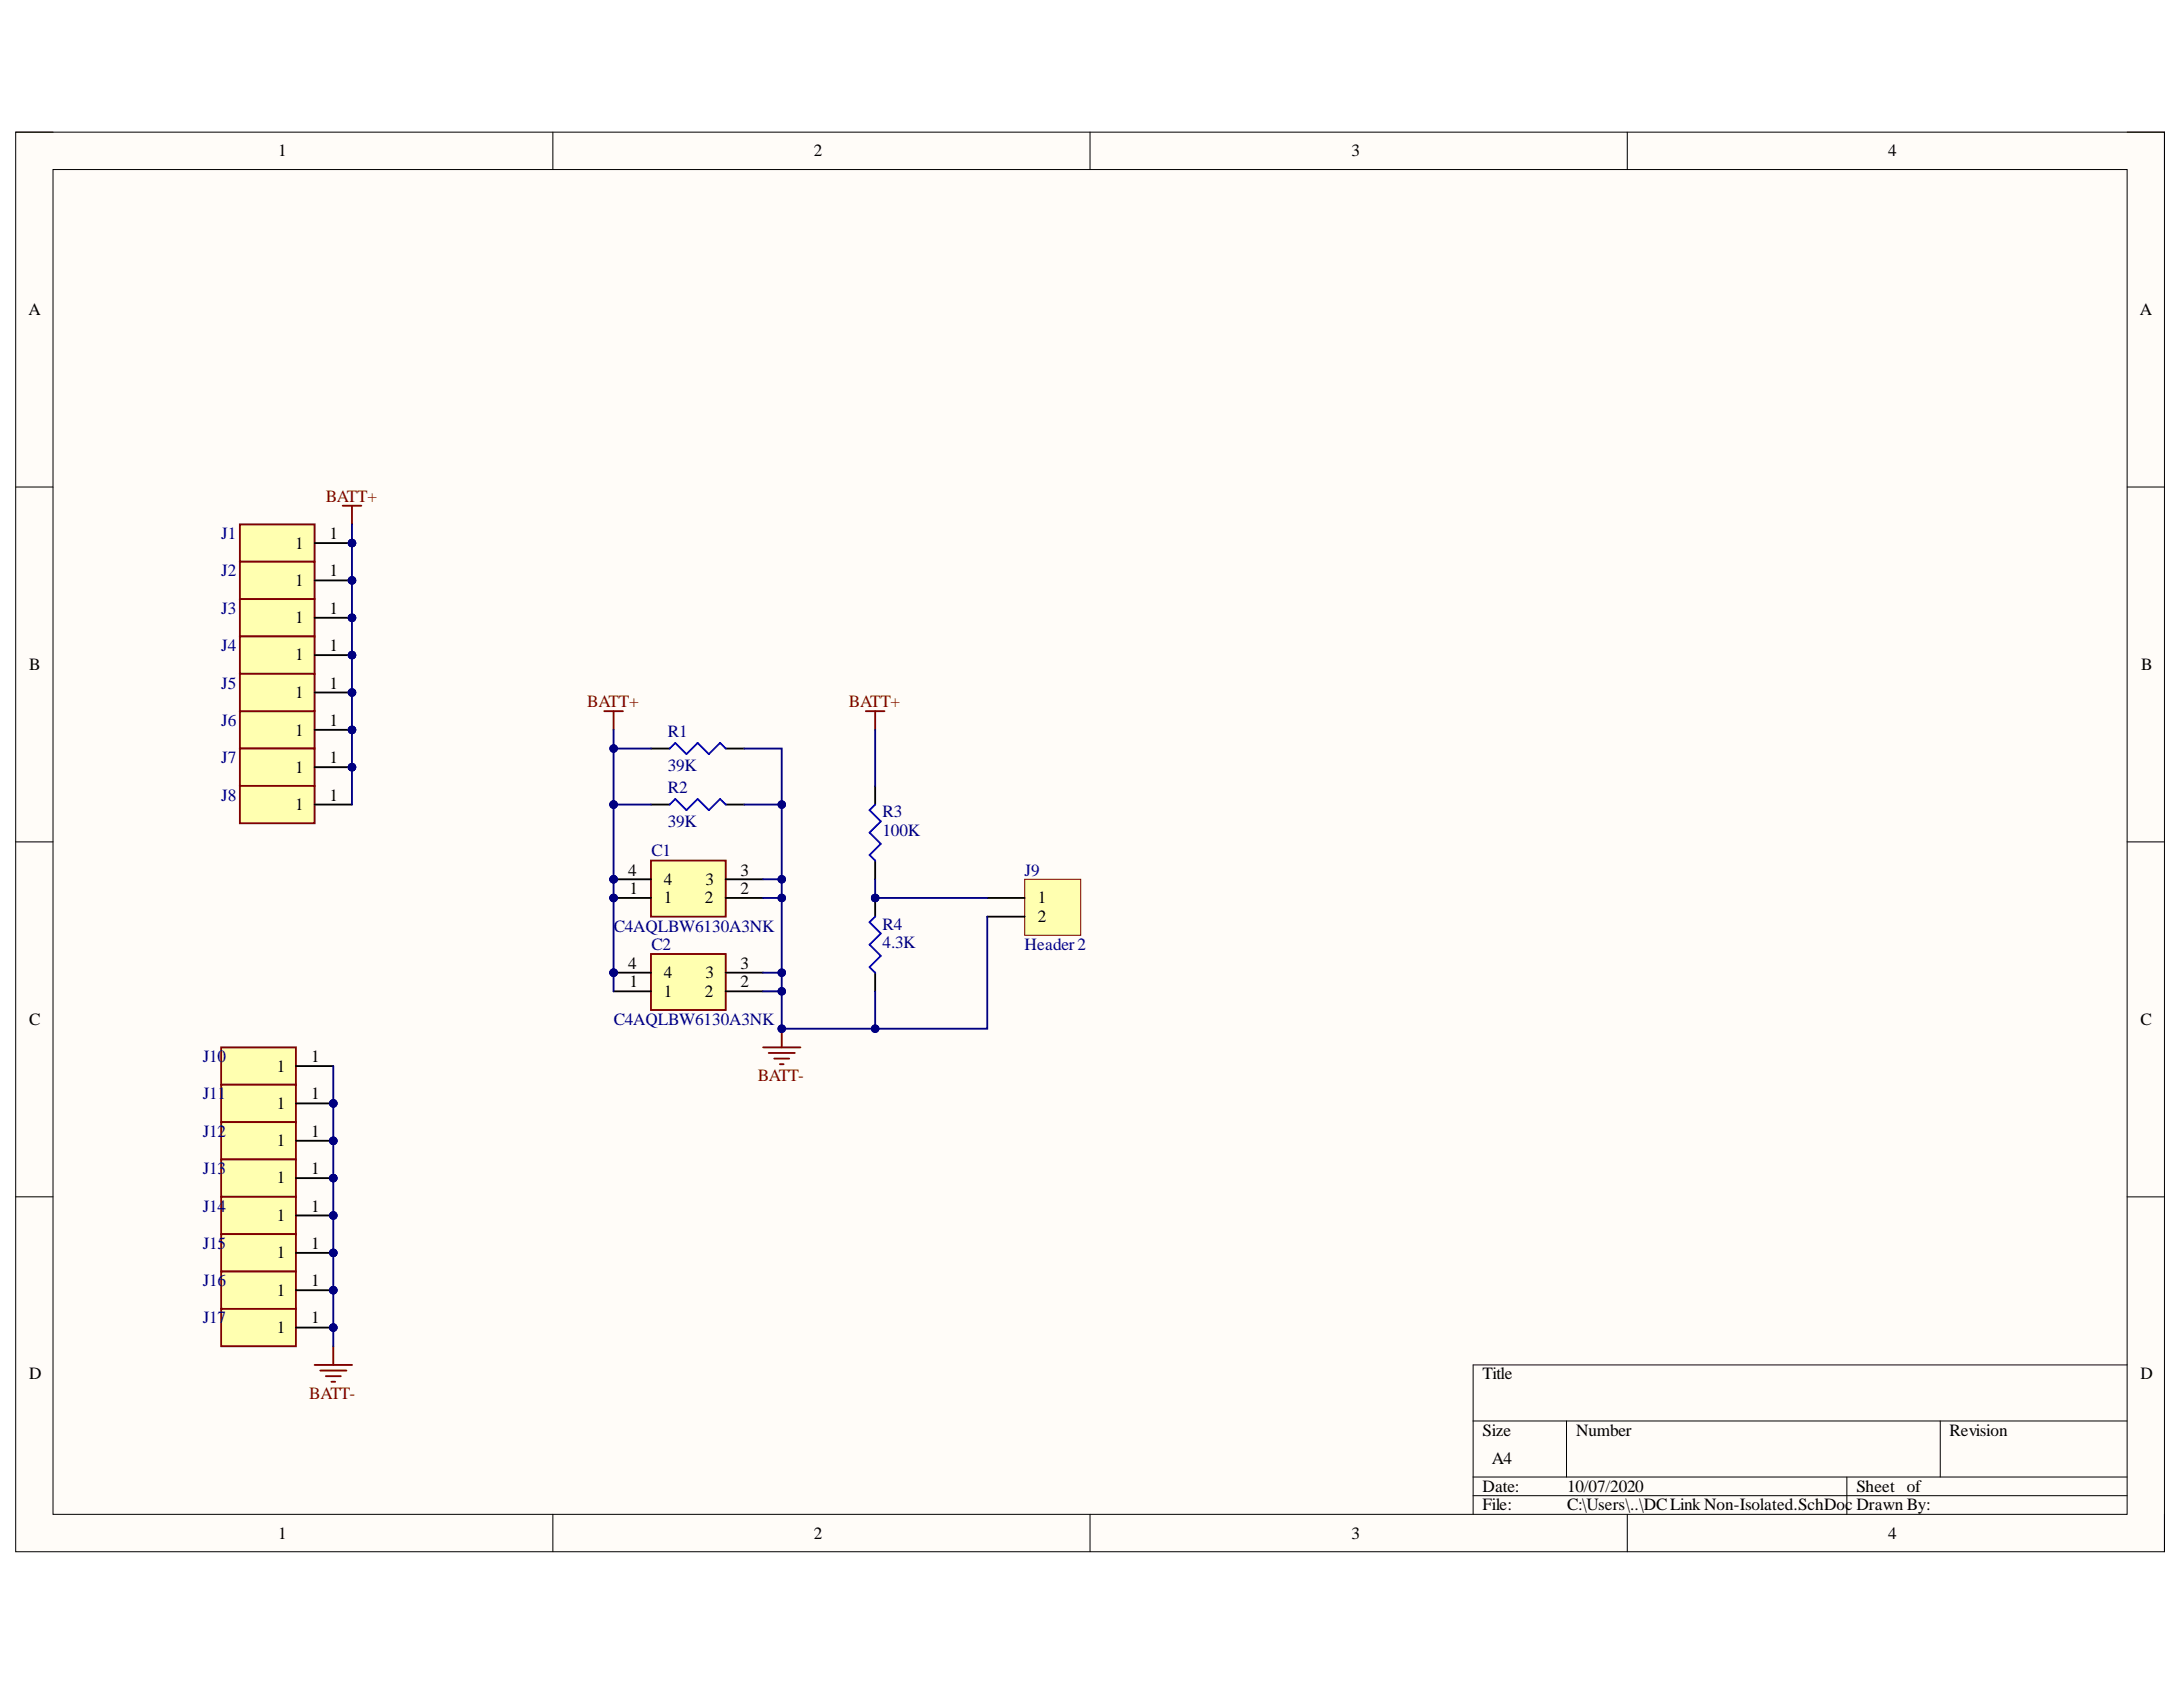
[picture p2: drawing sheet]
<svg xmlns="http://www.w3.org/2000/svg" width="279mm" height="216mm" viewBox="0 0 279 216" stroke-linecap="round" stroke-linejoin="round" font-family="sans-serif">
<defs><g id="words">
<g font-size="2.2">
<text x="35.6" y="20">1</text>
<text x="104.2" y="20">2</text>
<text x="173" y="20">3</text>
<text x="241.7" y="20">4</text>
<text x="3.6" y="40.3">A</text>
<text x="273.9" y="40.3">A</text>
<text x="37.8" y="70.2">1</text>
<text x="42.2" y="69">1</text>
<text x="37.8" y="75">1</text>
<text x="42.2" y="73.8">1</text>
<text x="37.8" y="79.8">1</text>
<text x="42.2" y="78.6">1</text>
<text x="42.2" y="83.3">1</text>
<text x="3.7" y="85.8">B</text>
<text x="37.8" y="84.5">1</text>
<text x="37.8" y="89.3">1</text>
<text x="42.2" y="88.1">1</text>
<text x="274" y="85.8">B</text>
<text x="37.8" y="94.1">1</text>
<text x="42.2" y="92.9">1</text>
<text x="37.8" y="98.9">1</text>
<text x="42.2" y="97.7">1</text>
<text x="37.8" y="103.7">1</text>
<text x="42.2" y="102.5">1</text>
<text x="80.4" y="112.1">4</text>
<text x="85" y="113.2">4</text>
<text x="90.3" y="113.2">3</text>
<text x="94.8" y="112.1">3</text>
<text x="80.6" y="114.4">1</text>
<text x="85" y="115.6">1</text>
<text x="90.2" y="115.6">2</text>
<text x="94.8" y="114.4">2</text>
<text x="132.8" y="115.6">1</text>
<text x="132.8" y="118">2</text>
<text x="80.4" y="124">4</text>
<text x="85" y="125.2">4</text>
<text x="90.3" y="125.2">3</text>
<text x="94.8" y="124">3</text>
<text x="3.7" y="131.2">C</text>
<text x="80.6" y="126.3">1</text>
<text x="85" y="127.6">1</text>
<text x="90.2" y="127.6">2</text>
<text x="94.8" y="126.3">2</text>
<text x="274" y="131.2">C</text>
<text x="35.4" y="137.2">1</text>
<text x="39.8" y="136">1</text>
<text x="35.4" y="141.9">1</text>
<text x="39.8" y="140.7">1</text>
<text x="35.4" y="146.7">1</text>
<text x="39.8" y="145.5">1</text>
<text x="35.4" y="151.4">1</text>
<text x="39.8" y="150.3">1</text>
<text x="39.8" y="155.1">1</text>
<text x="35.4" y="156.3">1</text>
<text x="35.4" y="161">1</text>
<text x="39.8" y="159.8">1</text>
<text x="35.4" y="165.8">1</text>
<text x="39.8" y="164.6">1</text>
<text x="35.4" y="170.6">1</text>
<text x="39.8" y="169.4">1</text>
<text x="3.7" y="176.5">D</text>
<text x="189.7" y="176.5">Title</text>
<text x="274" y="176.5">D</text>
<text x="189.7" y="183.7">Size</text>
<text x="201.7" y="183.7">Number</text>
<text x="249.5" y="183.7">Revision</text>
<text x="189.7" y="190.9">Date:</text>
<text x="190.9" y="187.4">A4</text>
<text x="200.6" y="190.9">10/07/2020</text>
<text x="237.6" y="190.9">Sheet of</text>
<text x="35.6" y="196.9">1</text>
<text x="104.2" y="196.9">2</text>
<text x="173" y="196.9">3</text>
<text x="189.7" y="193.3">File:</text>
<text x="200.6" y="193.3">C:\Users\..\DCLink Non-Isolated.SchDoc Drawn By:</text>
<text x="241.7" y="196.9">4</text>
</g>
<g font-size="2.2" fill="#800000">
<text x="41.7" y="64.2">BATT+</text>
<text x="75.2" y="90.5">BATT+</text>
<text x="108.7" y="90.5">BATT+</text>
<text x="97" y="138.3">BATT-</text>
<text x="39.6" y="179">BATT-</text>
</g>
<g font-size="2.2" fill="#000080">
<text x="28.3" y="69">J1</text>
<text x="28.3" y="73.8">J2</text>
<text x="28.3" y="78.6">J3</text>
<text x="28.3" y="83.3">J4</text>
<text x="28.3" y="88.1">J5</text>
<text x="28.3" y="92.9">J6</text>
<text x="85.5" y="94.3">R1</text>
<text x="28.3" y="97.7">J7</text>
<text x="85.5" y="101.5">R2</text>
<text x="85.5" y="98.6">39K</text>
<text x="28.3" y="102.5">J8</text>
<text x="85.5" y="105.8">39K</text>
<text x="113" y="107">100K</text>
<text x="113" y="104.6">R3</text>
<text x="83.4" y="109.6">C1</text>
<text x="131.1" y="112.1">J9</text>
<text x="78.5" y="119.2">C4AQLBW6130A3NK</text>
<text x="113" y="119">R4</text>
<text x="83.4" y="121.6">C2</text>
<text x="113" y="121.4">4.3K</text>
<text x="131.1" y="121.6">Header2</text>
<text x="78.5" y="131.2">C4AQLBW6130A3NK</text>
<text x="26" y="136">J10</text>
<text x="26" y="140.7">J11</text>
<text x="26" y="145.5">J12</text>
<text x="26" y="150.3">J13</text>
<text x="26" y="155.1">J14</text>
<text x="26" y="159.8">J15</text>
<text x="26" y="164.6">J16</text>
<text x="26" y="169.4">J17</text>
</g>
</g></defs>
<path d="M2 16.9h275v181.7h-275z" fill-rule="evenodd" fill="#fffcf8"/>
<path d="M2 16.9h275v181.7h-275z" fill="none" stroke="#000" stroke-width=".13"/>
<path d="M6.8 21.7h265.4v172.1h-265.4z" fill-rule="evenodd" fill="#fffcf8"/>
<g fill="none" stroke="#000" stroke-width=".13">
<path d="M2 16.9h4.8M70.8 16.9v4.8M139.5 16.9v4.8M208.3 16.9v4.8M272.2 16.9h4.8v4.8M6.8 21.7h265.4v172.1h-265.4zM2 62.3h4.8M272.2 62.3h4.8M2 107.7h4.8M272.2 107.7h4.8M2 153.2h4.8M272.2 153.2h4.8"/>
<path d="M272.2 174.7h-83.7v19.1M70.8 193.8v4.8M139.5 193.8v4.8M188.5 181.9h83.7M188.5 189h83.7M188.5 191.4h83.7M200.5 181.9v7.1M208.3 193.8v4.8M236.4 189v4.8M248.3 181.9v7.1M277 193.8v4.8"/>
</g>
<circle cx="45" cy="69.5" r=".48" fill="#000080"/>
<circle cx="45" cy="69.5" r=".48" fill="none" stroke="#000080" stroke-width=".13"/>
<path d="M30.7 67.1h9.6v4.8h-9.6z" fill-rule="evenodd" fill="#ffffb0"/>
<path d="M30.7 67.1h9.6v4.8h-9.6z" fill="none" stroke="#800000" stroke-width=".24"/>
<path d="M40.3 69.5h4.8" fill="none" stroke="#000" stroke-width=".24"/>
<circle cx="45" cy="69.5" r=".48" fill="#000080"/>
<circle cx="45" cy="69.5" r=".48" fill="none" stroke="#000080" stroke-width=".13"/>
<circle cx="45" cy="74.3" r=".48" fill="#000080"/>
<circle cx="45" cy="74.3" r=".48" fill="none" stroke="#000080" stroke-width=".13"/>
<path d="M30.7 71.9h9.6v4.8h-9.6z" fill-rule="evenodd" fill="#ffffb0"/>
<path d="M30.7 71.9h9.6v4.8h-9.6z" fill="none" stroke="#800000" stroke-width=".24"/>
<path d="M40.3 74.3h4.8" fill="none" stroke="#000" stroke-width=".24"/>
<circle cx="45" cy="74.3" r=".48" fill="#000080"/>
<circle cx="45" cy="74.3" r=".48" fill="none" stroke="#000080" stroke-width=".13"/>
<circle cx="45" cy="79.1" r=".48" fill="#000080"/>
<circle cx="45" cy="79.1" r=".48" fill="none" stroke="#000080" stroke-width=".13"/>
<path d="M30.7 76.7h9.6v4.8h-9.6z" fill-rule="evenodd" fill="#ffffb0"/>
<path d="M30.7 76.7h9.6v4.8h-9.6z" fill="none" stroke="#800000" stroke-width=".24"/>
<path d="M40.3 79.1h4.8" fill="none" stroke="#000" stroke-width=".24"/>
<circle cx="45" cy="79.1" r=".48" fill="#000080"/>
<circle cx="45" cy="79.1" r=".48" fill="none" stroke="#000080" stroke-width=".13"/>
<circle cx="45" cy="83.8" r=".48" fill="#000080"/>
<circle cx="45" cy="83.8" r=".48" fill="none" stroke="#000080" stroke-width=".13"/>
<path d="M30.7 81.5h9.6v4.7h-9.6z" fill-rule="evenodd" fill="#ffffb0"/>
<path d="M30.7 81.5h9.6v4.7h-9.6z" fill="none" stroke="#800000" stroke-width=".24"/>
<path d="M40.3 83.8h4.8" fill="none" stroke="#000" stroke-width=".24"/>
<circle cx="45" cy="83.8" r=".48" fill="#000080"/>
<circle cx="45" cy="83.8" r=".48" fill="none" stroke="#000080" stroke-width=".13"/>
<path d="M43.9 64.7h2.3M45.1 64.7v2.4" fill="none" stroke="#800000" stroke-width=".24"/>
<path d="M28.3 134h9.6v4.8h-9.6z" fill-rule="evenodd" fill="#ffffb0"/>
<path d="M28.3 134h9.6v4.8h-9.6z" fill="none" stroke="#800000" stroke-width=".24"/>
<path d="M37.9 136.4h4.8" fill="none" stroke="#000" stroke-width=".24"/>
<circle cx="42.7" cy="141.2" r=".48" fill="#000080"/>
<circle cx="42.7" cy="141.2" r=".48" fill="none" stroke="#000080" stroke-width=".13"/>
<path d="M28.3 138.8h9.6v4.8h-9.6z" fill-rule="evenodd" fill="#ffffb0"/>
<path d="M28.3 138.8h9.6v4.8h-9.6z" fill="none" stroke="#800000" stroke-width=".24"/>
<path d="M37.9 141.2h4.8" fill="none" stroke="#000" stroke-width=".24"/>
<circle cx="42.7" cy="141.2" r=".48" fill="#000080"/>
<circle cx="42.7" cy="141.2" r=".48" fill="none" stroke="#000080" stroke-width=".13"/>
<circle cx="42.7" cy="146" r=".48" fill="#000080"/>
<circle cx="42.7" cy="146" r=".48" fill="none" stroke="#000080" stroke-width=".13"/>
<path d="M28.3 143.6h9.6v4.8h-9.6z" fill-rule="evenodd" fill="#ffffb0"/>
<path d="M28.3 143.6h9.6v4.8h-9.6z" fill="none" stroke="#800000" stroke-width=".24"/>
<path d="M37.9 146h4.8" fill="none" stroke="#000" stroke-width=".24"/>
<circle cx="42.7" cy="146" r=".48" fill="#000080"/>
<circle cx="42.7" cy="146" r=".48" fill="none" stroke="#000080" stroke-width=".13"/>
<circle cx="42.7" cy="150.8" r=".48" fill="#000080"/>
<circle cx="42.7" cy="150.8" r=".48" fill="none" stroke="#000080" stroke-width=".13"/>
<path d="M28.3 148.4h9.6v4.8h-9.6z" fill-rule="evenodd" fill="#ffffb0"/>
<path d="M28.3 148.4h9.6v4.8h-9.6z" fill="none" stroke="#800000" stroke-width=".24"/>
<path d="M37.9 150.8h4.8" fill="none" stroke="#000" stroke-width=".24"/>
<circle cx="42.7" cy="150.8" r=".48" fill="#000080"/>
<circle cx="42.7" cy="150.8" r=".48" fill="none" stroke="#000080" stroke-width=".13"/>
<circle cx="78.5" cy="114.9" r=".48" fill="#000080"/>
<circle cx="78.5" cy="114.9" r=".48" fill="none" stroke="#000080" stroke-width=".13"/>
<circle cx="78.5" cy="112.5" r=".48" fill="#000080"/>
<circle cx="78.5" cy="112.5" r=".48" fill="none" stroke="#000080" stroke-width=".13"/>
<path d="M83.3 110.1h9.6v7.2h-9.6z" fill-rule="evenodd" fill="#ffffb0"/>
<path d="M83.3 110.1h9.6v7.2h-9.6z" fill="none" stroke="#800000" stroke-width=".24"/>
<path d="M78.5 114.9h4.8" fill="none" stroke="#000" stroke-width=".24"/>
<circle cx="78.5" cy="114.9" r=".48" fill="#000080"/>
<circle cx="78.5" cy="114.9" r=".48" fill="none" stroke="#000080" stroke-width=".13"/>
<path d="M78.5 112.5h4.8M92.9 114.9h4.8M92.9 112.5h4.8" fill="none" stroke="#000" stroke-width=".24"/>
<circle cx="78.5" cy="112.5" r=".48" fill="#000080"/>
<circle cx="78.5" cy="112.5" r=".48" fill="none" stroke="#000080" stroke-width=".13"/>
<path d="M77.3 91h2.4M78.5 91v2.4M97.7 134h4.7M98.4 134.8h3.3M99.1 135.5h1.9M99.8 136.2h.5M100.1 131.7v2.3" fill="none" stroke="#800000" stroke-width=".24"/>
<circle cx="100.1" cy="131.7" r=".48" fill="#000080"/>
<circle cx="100.1" cy="131.7" r=".48" fill="none" stroke="#000080" stroke-width=".13"/>
<circle cx="78.5" cy="124.5" r=".48" fill="#000080"/>
<circle cx="78.5" cy="124.5" r=".48" fill="none" stroke="#000080" stroke-width=".13"/>
<path d="M83.3 122.1h9.6v7.2h-9.6z" fill-rule="evenodd" fill="#ffffb0"/>
<path d="M83.3 122.1h9.6v7.2h-9.6z" fill="none" stroke="#800000" stroke-width=".24"/>
<path d="M78.5 126.9h4.8M78.5 124.5h4.8M92.9 126.9h4.8M92.9 124.5h4.8" fill="none" stroke="#000" stroke-width=".24"/>
<circle cx="78.5" cy="124.5" r=".48" fill="#000080"/>
<circle cx="78.5" cy="124.5" r=".48" fill="none" stroke="#000080" stroke-width=".13"/>
<path d="M83.3 95.8h2.4M92.9 95.8h2.4M83.3 103h2.4M92.9 103h2.4M112 100.6v2.4M112 110.1v2.4" fill="none" stroke="#000" stroke-width=".24"/>
<path d="M85.7 95.8l.7-.7 1.5 1.4 1.4-1.4 1.4 1.4 1.5-1.4 .7 .7M85.7 103l.7-.7 1.5 1.4 1.4-1.4 1.4 1.4 1.5-1.4 .7 .7M112 103l-.7 .7 1.4 1.4-1.4 1.5 1.4 1.4-1.4 1.4 .7 .7" fill="none" stroke="#00f" stroke-width=".24"/>
<circle cx="112" cy="114.9" r=".48" fill="#000080"/>
<circle cx="112" cy="114.9" r=".48" fill="none" stroke="#000080" stroke-width=".13"/>
<path d="M112 114.9v2.4M112 124.5v2.4" fill="none" stroke="#000" stroke-width=".24"/>
<circle cx="112" cy="114.9" r=".48" fill="#000080"/>
<circle cx="112" cy="114.9" r=".48" fill="none" stroke="#000080" stroke-width=".13"/>
<path d="M112 117.3l-.7 .7 1.4 1.5-1.4 1.4 1.4 1.4-1.4 1.5 .7 .7" fill="none" stroke="#00f" stroke-width=".24"/>
<path d="M131.1 112.5h7.2v7.2h-7.2z" fill-rule="evenodd" fill="#ffffb0"/>
<path d="M131.1 112.5h7.2v7.2h-7.2z" fill="none" stroke="#800000" stroke-width=".13"/>
<path d="M126.4 114.9h4.7M126.4 117.3h4.7" fill="none" stroke="#000" stroke-width=".24"/>
<circle cx="45" cy="93.4" r=".48" fill="#000080"/>
<circle cx="45" cy="93.4" r=".48" fill="none" stroke="#000080" stroke-width=".13"/>
<path d="M30.7 91h9.6v4.8h-9.6z" fill-rule="evenodd" fill="#ffffb0"/>
<path d="M30.7 91h9.6v4.8h-9.6z" fill="none" stroke="#800000" stroke-width=".24"/>
<path d="M40.3 93.4h4.8" fill="none" stroke="#000" stroke-width=".24"/>
<circle cx="45" cy="93.4" r=".48" fill="#000080"/>
<circle cx="45" cy="93.4" r=".48" fill="none" stroke="#000080" stroke-width=".13"/>
<circle cx="45" cy="98.2" r=".48" fill="#000080"/>
<circle cx="45" cy="98.2" r=".48" fill="none" stroke="#000080" stroke-width=".13"/>
<path d="M30.7 95.8h9.6v4.8h-9.6z" fill-rule="evenodd" fill="#ffffb0"/>
<path d="M30.7 95.8h9.6v4.8h-9.6z" fill="none" stroke="#800000" stroke-width=".24"/>
<path d="M40.3 98.2h4.8" fill="none" stroke="#000" stroke-width=".24"/>
<circle cx="45" cy="98.2" r=".48" fill="#000080"/>
<circle cx="45" cy="98.2" r=".48" fill="none" stroke="#000080" stroke-width=".13"/>
<path d="M30.7 100.6h9.6v4.8h-9.6z" fill-rule="evenodd" fill="#ffffb0"/>
<path d="M30.7 100.6h9.6v4.8h-9.6z" fill="none" stroke="#800000" stroke-width=".24"/>
<path d="M40.3 103h4.8" fill="none" stroke="#000" stroke-width=".24"/>
<circle cx="45" cy="88.6" r=".48" fill="#000080"/>
<circle cx="45" cy="88.6" r=".48" fill="none" stroke="#000080" stroke-width=".13"/>
<path d="M30.7 86.2h9.6v4.8h-9.6z" fill-rule="evenodd" fill="#ffffb0"/>
<path d="M30.7 86.2h9.6v4.8h-9.6z" fill="none" stroke="#800000" stroke-width=".24"/>
<path d="M40.3 88.6h4.8" fill="none" stroke="#000" stroke-width=".24"/>
<circle cx="45" cy="88.6" r=".48" fill="#000080"/>
<circle cx="45" cy="88.6" r=".48" fill="none" stroke="#000080" stroke-width=".13"/>
<path d="M40.3 174.7h4.8M41 175.4h3.3M41.7 176.1h1.9M42.4 176.8h.5M42.7 172.3v2.4" fill="none" stroke="#800000" stroke-width=".24"/>
<circle cx="42.7" cy="155.6" r=".48" fill="#000080"/>
<circle cx="42.7" cy="155.6" r=".48" fill="none" stroke="#000080" stroke-width=".13"/>
<path d="M28.3 153.2h9.6v4.7h-9.6z" fill-rule="evenodd" fill="#ffffb0"/>
<path d="M28.3 153.2h9.6v4.7h-9.6z" fill="none" stroke="#800000" stroke-width=".24"/>
<path d="M37.9 155.6h4.8" fill="none" stroke="#000" stroke-width=".24"/>
<circle cx="42.7" cy="155.6" r=".48" fill="#000080"/>
<circle cx="42.7" cy="155.6" r=".48" fill="none" stroke="#000080" stroke-width=".13"/>
<circle cx="42.7" cy="160.3" r=".48" fill="#000080"/>
<circle cx="42.7" cy="160.3" r=".48" fill="none" stroke="#000080" stroke-width=".13"/>
<path d="M28.3 157.9h9.6v4.8h-9.6z" fill-rule="evenodd" fill="#ffffb0"/>
<path d="M28.3 157.9h9.6v4.8h-9.6z" fill="none" stroke="#800000" stroke-width=".24"/>
<path d="M37.9 160.3h4.8" fill="none" stroke="#000" stroke-width=".24"/>
<circle cx="42.7" cy="160.3" r=".48" fill="#000080"/>
<circle cx="42.7" cy="160.3" r=".48" fill="none" stroke="#000080" stroke-width=".13"/>
<circle cx="42.7" cy="165.1" r=".48" fill="#000080"/>
<circle cx="42.7" cy="165.1" r=".48" fill="none" stroke="#000080" stroke-width=".13"/>
<path d="M28.3 162.7h9.6v4.8h-9.6z" fill-rule="evenodd" fill="#ffffb0"/>
<path d="M28.3 162.7h9.6v4.8h-9.6z" fill="none" stroke="#800000" stroke-width=".24"/>
<path d="M37.9 165.1h4.8" fill="none" stroke="#000" stroke-width=".24"/>
<circle cx="42.7" cy="165.1" r=".48" fill="#000080"/>
<circle cx="42.7" cy="165.1" r=".48" fill="none" stroke="#000080" stroke-width=".13"/>
<circle cx="42.7" cy="169.9" r=".48" fill="#000080"/>
<circle cx="42.7" cy="169.9" r=".48" fill="none" stroke="#000080" stroke-width=".13"/>
<path d="M28.3 167.5h9.6v4.8h-9.6z" fill-rule="evenodd" fill="#ffffb0"/>
<path d="M28.3 167.5h9.6v4.8h-9.6z" fill="none" stroke="#800000" stroke-width=".24"/>
<path d="M37.9 169.9h4.8" fill="none" stroke="#000" stroke-width=".24"/>
<circle cx="42.7" cy="169.9" r=".48" fill="#000080"/>
<circle cx="42.7" cy="169.9" r=".48" fill="none" stroke="#000080" stroke-width=".13"/>
<path d="M110.8 91h2.4M112 91v2.4" fill="none" stroke="#800000" stroke-width=".24"/>
<path d="M112 93.4v7.2M78.5 103h4.8" fill="none" stroke="#000080" stroke-width=".24"/>
<circle cx="78.5" cy="103" r=".48" fill="#000080"/>
<circle cx="78.5" cy="103" r=".48" fill="none" stroke="#000080" stroke-width=".13"/>
<path d="M78.5 95.8h4.8" fill="none" stroke="#000080" stroke-width=".24"/>
<circle cx="78.5" cy="95.8" r=".48" fill="#000080"/>
<circle cx="78.5" cy="95.8" r=".48" fill="none" stroke="#000080" stroke-width=".13"/>
<path d="M95.3 103h4.8" fill="none" stroke="#000080" stroke-width=".24"/>
<circle cx="100.1" cy="103" r=".48" fill="#000080"/>
<circle cx="100.1" cy="103" r=".48" fill="none" stroke="#000080" stroke-width=".13"/>
<path d="M95.3 95.8h4.8v31.1h-2.4" fill="none" stroke="#000080" stroke-width=".24"/>
<circle cx="100.1" cy="103" r=".48" fill="#000080"/>
<circle cx="100.1" cy="103" r=".48" fill="none" stroke="#000080" stroke-width=".13"/>
<circle cx="100.1" cy="112.5" r=".48" fill="#000080"/>
<circle cx="100.1" cy="112.5" r=".48" fill="none" stroke="#000080" stroke-width=".13"/>
<circle cx="100.1" cy="114.9" r=".48" fill="#000080"/>
<circle cx="100.1" cy="114.9" r=".48" fill="none" stroke="#000080" stroke-width=".13"/>
<circle cx="100.1" cy="124.5" r=".48" fill="#000080"/>
<circle cx="100.1" cy="124.5" r=".48" fill="none" stroke="#000080" stroke-width=".13"/>
<circle cx="100.1" cy="126.9" r=".48" fill="#000080"/>
<circle cx="100.1" cy="126.9" r=".48" fill="none" stroke="#000080" stroke-width=".13"/>
<path d="M97.7 124.5h2.4" fill="none" stroke="#000080" stroke-width=".24"/>
<circle cx="100.1" cy="124.5" r=".48" fill="#000080"/>
<circle cx="100.1" cy="124.5" r=".48" fill="none" stroke="#000080" stroke-width=".13"/>
<path d="M97.7 114.9h2.4" fill="none" stroke="#000080" stroke-width=".24"/>
<circle cx="100.1" cy="114.9" r=".48" fill="#000080"/>
<circle cx="100.1" cy="114.9" r=".48" fill="none" stroke="#000080" stroke-width=".13"/>
<path d="M97.7 112.5h2.4" fill="none" stroke="#000080" stroke-width=".24"/>
<circle cx="100.1" cy="112.5" r=".48" fill="#000080"/>
<circle cx="100.1" cy="112.5" r=".48" fill="none" stroke="#000080" stroke-width=".13"/>
<path d="M100.1 126.9v4.8h11.9v-4.8" fill="none" stroke="#000080" stroke-width=".24"/>
<circle cx="112" cy="131.7" r=".48" fill="#000080"/>
<circle cx="112" cy="131.7" r=".48" fill="none" stroke="#000080" stroke-width=".13"/>
<circle cx="100.1" cy="131.7" r=".48" fill="#000080"/>
<circle cx="100.1" cy="131.7" r=".48" fill="none" stroke="#000080" stroke-width=".13"/>
<circle cx="100.1" cy="126.9" r=".48" fill="#000080"/>
<circle cx="100.1" cy="126.9" r=".48" fill="none" stroke="#000080" stroke-width=".13"/>
<path d="M112 112.5v2.4h14.4" fill="none" stroke="#000080" stroke-width=".24"/>
<circle cx="112" cy="114.9" r=".48" fill="#000080"/>
<circle cx="112" cy="114.9" r=".48" fill="none" stroke="#000080" stroke-width=".13"/>
<path d="M42.7 136.4v35.9" fill="none" stroke="#000080" stroke-width=".24"/>
<circle cx="42.7" cy="169.9" r=".48" fill="#000080"/>
<circle cx="42.7" cy="169.9" r=".48" fill="none" stroke="#000080" stroke-width=".13"/>
<circle cx="42.7" cy="165.1" r=".48" fill="#000080"/>
<circle cx="42.7" cy="165.1" r=".48" fill="none" stroke="#000080" stroke-width=".13"/>
<circle cx="42.7" cy="160.3" r=".48" fill="#000080"/>
<circle cx="42.7" cy="160.3" r=".48" fill="none" stroke="#000080" stroke-width=".13"/>
<circle cx="42.7" cy="155.6" r=".48" fill="#000080"/>
<circle cx="42.7" cy="155.6" r=".48" fill="none" stroke="#000080" stroke-width=".13"/>
<circle cx="42.7" cy="150.8" r=".48" fill="#000080"/>
<circle cx="42.7" cy="150.8" r=".48" fill="none" stroke="#000080" stroke-width=".13"/>
<circle cx="42.7" cy="146" r=".48" fill="#000080"/>
<circle cx="42.7" cy="146" r=".48" fill="none" stroke="#000080" stroke-width=".13"/>
<circle cx="42.7" cy="141.2" r=".48" fill="#000080"/>
<circle cx="42.7" cy="141.2" r=".48" fill="none" stroke="#000080" stroke-width=".13"/>
<path d="M45.1 67.1v35.9" fill="none" stroke="#000080" stroke-width=".24"/>
<circle cx="45" cy="98.2" r=".48" fill="#000080"/>
<circle cx="45" cy="98.2" r=".48" fill="none" stroke="#000080" stroke-width=".13"/>
<circle cx="45" cy="93.4" r=".48" fill="#000080"/>
<circle cx="45" cy="93.4" r=".48" fill="none" stroke="#000080" stroke-width=".13"/>
<circle cx="45" cy="88.6" r=".48" fill="#000080"/>
<circle cx="45" cy="88.6" r=".48" fill="none" stroke="#000080" stroke-width=".13"/>
<circle cx="45" cy="83.8" r=".48" fill="#000080"/>
<circle cx="45" cy="83.8" r=".48" fill="none" stroke="#000080" stroke-width=".13"/>
<circle cx="45" cy="79.1" r=".48" fill="#000080"/>
<circle cx="45" cy="79.1" r=".48" fill="none" stroke="#000080" stroke-width=".13"/>
<circle cx="45" cy="74.3" r=".48" fill="#000080"/>
<circle cx="45" cy="74.3" r=".48" fill="none" stroke="#000080" stroke-width=".13"/>
<circle cx="45" cy="69.5" r=".48" fill="#000080"/>
<circle cx="45" cy="69.5" r=".48" fill="none" stroke="#000080" stroke-width=".13"/>
<path d="M78.5 103v23.9" fill="none" stroke="#000080" stroke-width=".24"/>
<circle cx="78.5" cy="103" r=".48" fill="#000080"/>
<circle cx="78.5" cy="103" r=".48" fill="none" stroke="#000080" stroke-width=".13"/>
<circle cx="78.5" cy="112.5" r=".48" fill="#000080"/>
<circle cx="78.5" cy="112.5" r=".48" fill="none" stroke="#000080" stroke-width=".13"/>
<circle cx="78.5" cy="114.9" r=".48" fill="#000080"/>
<circle cx="78.5" cy="114.9" r=".48" fill="none" stroke="#000080" stroke-width=".13"/>
<circle cx="78.5" cy="124.5" r=".48" fill="#000080"/>
<circle cx="78.5" cy="124.5" r=".48" fill="none" stroke="#000080" stroke-width=".13"/>
<path d="M78.5 93.4v9.6" fill="none" stroke="#000080" stroke-width=".24"/>
<circle cx="78.5" cy="95.8" r=".48" fill="#000080"/>
<circle cx="78.5" cy="95.8" r=".48" fill="none" stroke="#000080" stroke-width=".13"/>
<circle cx="78.5" cy="103" r=".48" fill="#000080"/>
<circle cx="78.5" cy="103" r=".48" fill="none" stroke="#000080" stroke-width=".13"/>
<path d="M126.4 117.3v14.4h-14.4" fill="none" stroke="#000080" stroke-width=".24"/>
<circle cx="112" cy="131.7" r=".48" fill="#000080"/>
<circle cx="112" cy="131.7" r=".48" fill="none" stroke="#000080" stroke-width=".13"/>
<use href="#words"/>
</svg>
